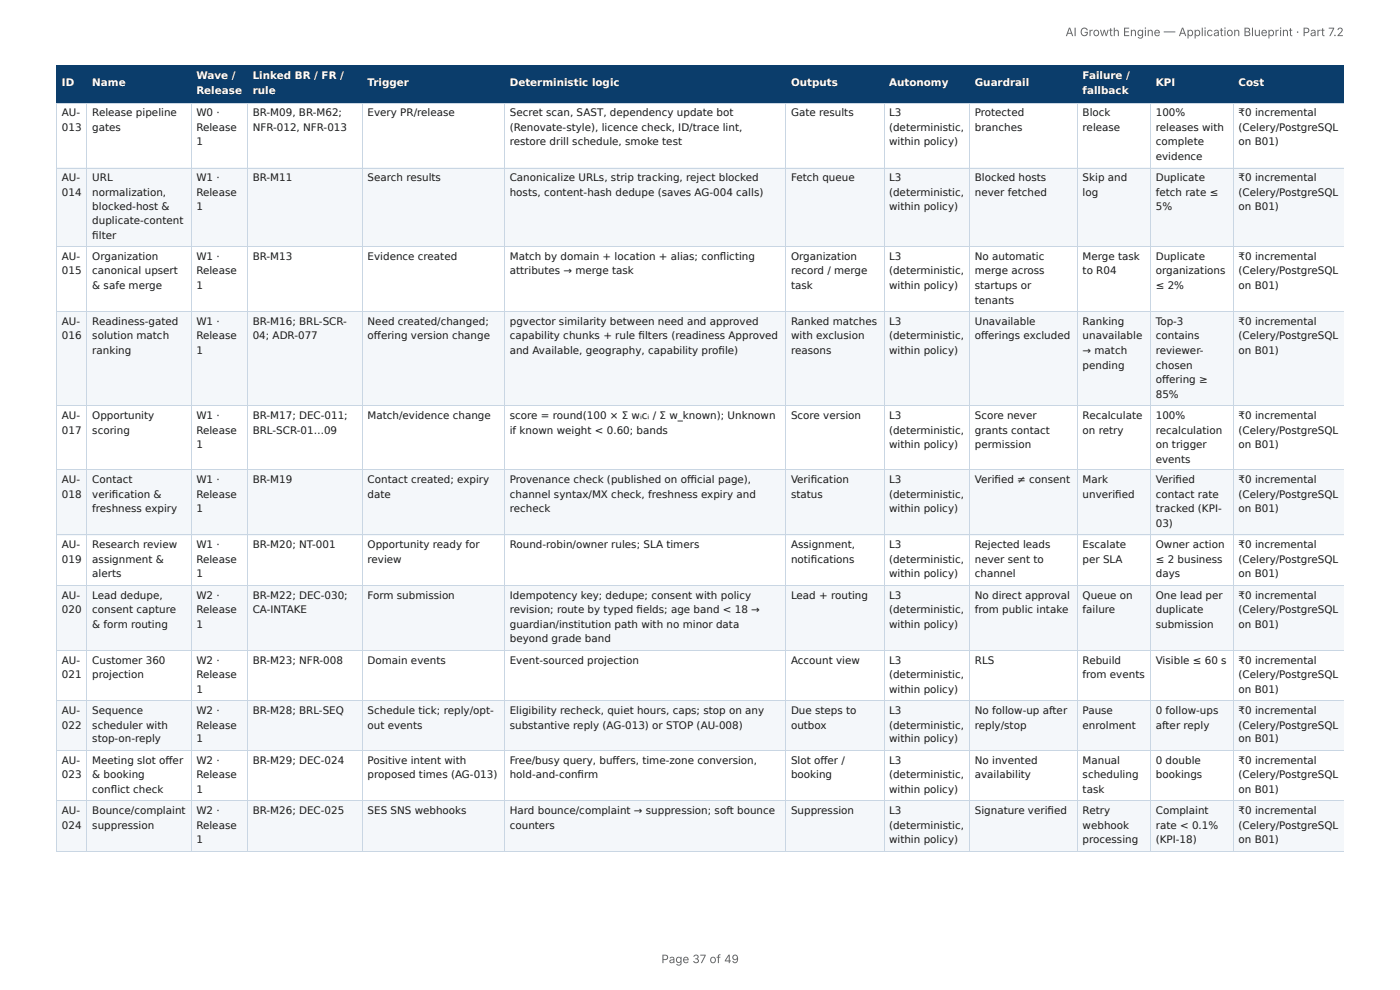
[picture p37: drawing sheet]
<svg xmlns="http://www.w3.org/2000/svg" width="297mm" height="210mm" viewBox="0 0 297 210" stroke-linecap="round" stroke-linejoin="round" font-family="sans-serif">
<defs><g id="words">
<g font-size="2.5" fill="#666">
<text x="226.3" y="7.7">AI Growth Engine — Application Blueprint · Part 7.2</text>
<text x="140.5" y="204.5">Page 37 of 49</text>
</g>
<g font-size="2.2" fill="#fff">
<text x="41.7" y="16.8">Wave /</text>
<text x="53.7" y="16.8">Linked BR / FR /</text>
<text x="229.9" y="16.8">Failure /</text>
<text x="13.1" y="18.3">ID</text>
<text x="19.6" y="18.3">Name</text>
<text x="41.7" y="19.9">Release</text>
<text x="53.7" y="19.9">rule</text>
<text x="78.1" y="18.3">Trigger</text>
<text x="108.3" y="18.3">Deterministic logic</text>
<text x="168" y="18.3">Outputs</text>
<text x="188.8" y="18.3">Autonomy</text>
<text x="207" y="18.3">Guardrail</text>
<text x="229.9" y="19.9">fallback</text>
<text x="245.5" y="18.3">KPI</text>
<text x="263.1" y="18.3">Cost</text>
</g>
<g font-size="2.2" fill="#1a1a1a">
<text x="13.1" y="24.7">AU-</text>
<text x="13.1" y="27.8">013</text>
<text x="19.6" y="24.7">Release pipeline</text>
<text x="19.6" y="27.8">gates</text>
<text x="41.7" y="24.7">W0 ·</text>
<text x="41.7" y="27.8">Release</text>
<text x="53.7" y="24.7">BR-M09, BR-M62;</text>
<text x="53.7" y="27.8">NFR-012, NFR-013</text>
<text x="78.1" y="24.7">Every PR/release</text>
<text x="108.3" y="24.7">Secret scan, SAST, dependency update bot</text>
<text x="108.3" y="27.8">(Renovate-style), licence check, ID/trace lint,</text>
<text x="168" y="24.7">Gate results</text>
<text x="188.8" y="24.7">L3</text>
<text x="188.8" y="27.8">(deterministic,</text>
<text x="207" y="24.7">Protected</text>
<text x="207" y="27.8">branches</text>
<text x="229.9" y="24.7">Block</text>
<text x="229.9" y="27.8">release</text>
<text x="245.5" y="24.7">100%</text>
<text x="245.5" y="27.8">releases with</text>
<text x="263.1" y="24.7">₹0 incremental</text>
<text x="263.1" y="27.8">(Celery/PostgreSQL</text>
<text x="41.7" y="30.9">1</text>
<text x="108.3" y="30.9">restore drill schedule, smoke test</text>
<text x="188.8" y="30.9">within policy)</text>
<text x="245.5" y="30.9">complete</text>
<text x="245.5" y="34">evidence</text>
<text x="263.1" y="30.9">on B01)</text>
<text x="13.1" y="38.5">AU-</text>
<text x="13.1" y="41.6">014</text>
<text x="19.6" y="38.5">URL</text>
<text x="19.6" y="41.6">normalization,</text>
<text x="41.7" y="38.5">W1 ·</text>
<text x="41.7" y="41.6">Release</text>
<text x="53.7" y="38.5">BR-M11</text>
<text x="78.1" y="38.5">Search results</text>
<text x="108.3" y="38.5">Canonicalize URLs, strip tracking, reject blocked</text>
<text x="108.3" y="41.6">hosts, content-hash dedupe (saves AG-004 calls)</text>
<text x="168" y="38.5">Fetch queue</text>
<text x="188.8" y="38.5">L3</text>
<text x="188.8" y="41.6">(deterministic,</text>
<text x="207" y="38.5">Blocked hosts</text>
<text x="207" y="41.6">never fetched</text>
<text x="229.9" y="38.5">Skip and</text>
<text x="229.9" y="41.6">log</text>
<text x="245.5" y="38.5">Duplicate</text>
<text x="245.5" y="41.6">fetch rate ≤</text>
<text x="263.1" y="38.5">₹0 incremental</text>
<text x="263.1" y="41.6">(Celery/PostgreSQL</text>
<text x="19.6" y="44.7">blocked-host &amp;</text>
<text x="19.6" y="47.6">duplicate-content</text>
<text x="41.7" y="44.7">1</text>
<text x="188.8" y="44.7">within policy)</text>
<text x="245.5" y="44.7">5%</text>
<text x="263.1" y="44.7">on B01)</text>
<text x="19.6" y="50.6">fi lter</text>
<text x="13.1" y="55.2">AU-</text>
<text x="13.1" y="58.3">015</text>
<text x="19.6" y="55.2">Organization</text>
<text x="19.6" y="58.3">canonical upsert</text>
<text x="41.7" y="55.2">W1 ·</text>
<text x="41.7" y="58.3">Release</text>
<text x="53.7" y="55.2">BR-M13</text>
<text x="78.1" y="55.2">Evidence created</text>
<text x="108.3" y="55.2">Match by domain + location + alias; confl icting</text>
<text x="108.3" y="58.3">attributes → merge task</text>
<text x="168" y="55.2">Organization</text>
<text x="168" y="58.3">record / merge</text>
<text x="188.8" y="55.2">L3</text>
<text x="188.8" y="58.3">(deterministic,</text>
<text x="207" y="55.2">No automatic</text>
<text x="207" y="58.3">merge across</text>
<text x="229.9" y="55.2">Merge task</text>
<text x="229.9" y="58.3">to R04</text>
<text x="245.5" y="55.2">Duplicate</text>
<text x="245.5" y="58.3">organizations</text>
<text x="263.1" y="55.2">₹0 incremental</text>
<text x="263.1" y="58.3">(Celery/PostgreSQL</text>
<text x="19.6" y="61.4">&amp; safe merge</text>
<text x="41.7" y="61.4">1</text>
<text x="168" y="61.4">task</text>
<text x="188.8" y="61.4">within policy)</text>
<text x="207" y="61.4">startups or</text>
<text x="207" y="64.5">tenants</text>
<text x="245.5" y="61.4">≤ 2%</text>
<text x="263.1" y="61.4">on B01)</text>
<text x="13.1" y="69">AU-</text>
<text x="19.6" y="69">Readiness-gated</text>
<text x="41.7" y="69">W1 ·</text>
<text x="53.7" y="69">BR-M16; BRL-SCR-</text>
<text x="78.1" y="69">Need created/changed;</text>
<text x="108.3" y="69">pgvector similarity between need and approved</text>
<text x="168" y="69">Ranked matches</text>
<text x="188.8" y="69">L3</text>
<text x="207" y="69">Unavailable</text>
<text x="229.9" y="69">Ranking</text>
<text x="245.5" y="69">Top-3</text>
<text x="263.1" y="69">₹0 incremental</text>
<text x="13.1" y="72.1">016</text>
<text x="19.6" y="72.1">solution match</text>
<text x="19.6" y="75.2">ranking</text>
<text x="41.7" y="72.1">Release</text>
<text x="41.7" y="75.2">1</text>
<text x="53.7" y="72.1">04; ADR-077</text>
<text x="78.1" y="72.1">off ering version change</text>
<text x="108.3" y="72.1">capability chunks + rule fi lters (readiness Approved</text>
<text x="108.3" y="75.2">and Available, geography, capability profi le)</text>
<text x="168" y="72.1">with exclusion</text>
<text x="168" y="75.2">reasons</text>
<text x="188.8" y="72.1">(deterministic,</text>
<text x="188.8" y="75.2">within policy)</text>
<text x="207" y="72.1">off erings excluded</text>
<text x="229.9" y="72.1">unavailable</text>
<text x="229.9" y="75.2">→ match</text>
<text x="245.5" y="72.1">contains</text>
<text x="245.5" y="75.2">reviewer-</text>
<text x="263.1" y="72.1">(Celery/PostgreSQL</text>
<text x="263.1" y="75.2">on B01)</text>
<text x="229.9" y="78.3">pending</text>
<text x="245.5" y="78.3">chosen</text>
<text x="245.5" y="81.4">off ering ≥</text>
<text x="13.1" y="89">AU-</text>
<text x="19.6" y="89">Opportunity</text>
<text x="41.7" y="89">W1 ·</text>
<text x="53.7" y="89">BR-M17; DEC-011;</text>
<text x="78.1" y="89">Match/evidence change</text>
<text x="108.3" y="89">score = round(100 × Σ wᵢcᵢ / Σ w_known); Unknown</text>
<text x="168" y="89">Score version</text>
<text x="188.8" y="89">L3</text>
<text x="207" y="89">Score never</text>
<text x="229.9" y="89">Recalculate</text>
<text x="245.5" y="84.4">85%</text>
<text x="245.5" y="89">100%</text>
<text x="263.1" y="89">₹0 incremental</text>
<text x="13.1" y="92.1">017</text>
<text x="19.6" y="92.1">scoring</text>
<text x="41.7" y="92.1">Release</text>
<text x="41.7" y="95.2">1</text>
<text x="53.7" y="92.1">BRL-SCR-01…09</text>
<text x="108.3" y="92.1">if known weight &lt; 0.60; bands</text>
<text x="188.8" y="92.1">(deterministic,</text>
<text x="188.8" y="95.2">within policy)</text>
<text x="207" y="92.1">grants contact</text>
<text x="207" y="95.2">permission</text>
<text x="229.9" y="92.1">on retry</text>
<text x="245.5" y="92.1">recalculation</text>
<text x="245.5" y="95.2">on trigger</text>
<text x="263.1" y="92.1">(Celery/PostgreSQL</text>
<text x="263.1" y="95.2">on B01)</text>
<text x="245.5" y="98.3">events</text>
<text x="13.1" y="102.6">AU-</text>
<text x="13.1" y="105.7">018</text>
<text x="19.6" y="102.6">Contact</text>
<text x="19.6" y="105.7">verifi cation &amp;</text>
<text x="41.7" y="102.6">W1 ·</text>
<text x="41.7" y="105.7">Release</text>
<text x="53.7" y="102.6">BR-M19</text>
<text x="78.1" y="102.6">Contact created; expiry</text>
<text x="78.1" y="105.7">date</text>
<text x="108.3" y="102.6">Provenance check (published on offi cial page),</text>
<text x="108.3" y="105.7">channel syntax/MX check, freshness expiry and</text>
<text x="168" y="102.6">Verifi cation</text>
<text x="168" y="105.7">status</text>
<text x="188.8" y="102.6">L3</text>
<text x="188.8" y="105.7">(deterministic,</text>
<text x="207" y="102.6">Verifi ed ≠ consent</text>
<text x="229.9" y="102.6">Mark</text>
<text x="229.9" y="105.7">unverifi ed</text>
<text x="245.5" y="102.6">Verifi ed</text>
<text x="245.5" y="105.7">contact rate</text>
<text x="263.1" y="102.6">₹0 incremental</text>
<text x="263.1" y="105.7">(Celery/PostgreSQL</text>
<text x="19.6" y="108.8">freshness expiry</text>
<text x="41.7" y="108.8">1</text>
<text x="108.3" y="108.8">recheck</text>
<text x="188.8" y="108.8">within policy)</text>
<text x="245.5" y="108.8">tracked (KPI-</text>
<text x="245.5" y="111.9">03)</text>
<text x="263.1" y="108.8">on B01)</text>
<text x="13.1" y="116.4">AU-</text>
<text x="13.1" y="119.5">019</text>
<text x="19.6" y="116.4">Research review</text>
<text x="19.6" y="119.5">assignment &amp;</text>
<text x="41.7" y="116.4">W1 ·</text>
<text x="41.7" y="119.5">Release</text>
<text x="53.7" y="116.4">BR-M20; NT-001</text>
<text x="78.1" y="116.4">Opportunity ready for</text>
<text x="78.1" y="119.5">review</text>
<text x="108.3" y="116.4">Round-robin/owner rules; SLA timers</text>
<text x="168" y="116.4">Assignment,</text>
<text x="168" y="119.5">notifi cations</text>
<text x="188.8" y="116.4">L3</text>
<text x="188.8" y="119.5">(deterministic,</text>
<text x="207" y="116.4">Rejected leads</text>
<text x="207" y="119.5">never sent to</text>
<text x="229.9" y="116.4">Escalate</text>
<text x="229.9" y="119.5">per SLA</text>
<text x="245.5" y="116.4">Owner action</text>
<text x="245.5" y="119.5">≤ 2 business</text>
<text x="263.1" y="116.4">₹0 incremental</text>
<text x="263.1" y="119.5">(Celery/PostgreSQL</text>
<text x="19.6" y="122.6">alerts</text>
<text x="41.7" y="122.6">1</text>
<text x="188.8" y="122.6">within policy)</text>
<text x="207" y="122.6">channel</text>
<text x="245.5" y="122.6">days</text>
<text x="263.1" y="122.6">on B01)</text>
<text x="13.1" y="127.1">AU-</text>
<text x="13.1" y="130.2">020</text>
<text x="19.6" y="127.1">Lead dedupe,</text>
<text x="19.6" y="130.2">consent capture</text>
<text x="41.7" y="127.1">W2 ·</text>
<text x="41.7" y="130.2">Release</text>
<text x="53.7" y="127.1">BR-M22; DEC-030;</text>
<text x="53.7" y="130.2">CA-INTAKE</text>
<text x="78.1" y="127.1">Form submission</text>
<text x="108.3" y="127.1">Idempotency key; dedupe; consent with policy</text>
<text x="108.3" y="130.2">revision; route by typed fi elds; age band &lt; 18 →</text>
<text x="168" y="127.1">Lead + routing</text>
<text x="188.8" y="127.1">L3</text>
<text x="188.8" y="130.2">(deterministic,</text>
<text x="207" y="127.1">No direct approval</text>
<text x="207" y="130.2">from public intake</text>
<text x="229.9" y="127.1">Queue on</text>
<text x="229.9" y="130.2">failure</text>
<text x="245.5" y="127.1">One lead per</text>
<text x="245.5" y="130.2">duplicate</text>
<text x="263.1" y="127.1">₹0 incremental</text>
<text x="263.1" y="130.2">(Celery/PostgreSQL</text>
<text x="19.6" y="133.3">&amp; form routing</text>
<text x="41.7" y="133.3">1</text>
<text x="108.3" y="133.3">guardian/institution path with no minor data</text>
<text x="108.3" y="136.4">beyond grade band</text>
<text x="188.8" y="133.3">within policy)</text>
<text x="245.5" y="133.3">submission</text>
<text x="263.1" y="133.3">on B01)</text>
<text x="13.1" y="140.9">AU-</text>
<text x="19.6" y="140.9">Customer 360</text>
<text x="41.7" y="140.9">W2 ·</text>
<text x="53.7" y="140.9">BR-M23; NFR-008</text>
<text x="78.1" y="140.9">Domain events</text>
<text x="108.3" y="140.9">Event-sourced projection</text>
<text x="168" y="140.9">Account view</text>
<text x="188.8" y="140.9">L3</text>
<text x="207" y="140.9">RLS</text>
<text x="229.9" y="140.9">Rebuild</text>
<text x="245.5" y="140.9">Visible ≤ 60 s</text>
<text x="263.1" y="140.9">₹0 incremental</text>
<text x="13.1" y="144">021</text>
<text x="19.6" y="144">projection</text>
<text x="41.7" y="144">Release</text>
<text x="41.7" y="147.1">1</text>
<text x="188.8" y="144">(deterministic,</text>
<text x="188.8" y="147.1">within policy)</text>
<text x="229.9" y="144">from events</text>
<text x="263.1" y="144">(Celery/PostgreSQL</text>
<text x="263.1" y="147.1">on B01)</text>
<text x="13.1" y="151.6">AU-</text>
<text x="13.1" y="154.7">022</text>
<text x="19.6" y="151.6">Sequence</text>
<text x="19.6" y="154.7">scheduler with</text>
<text x="41.7" y="151.6">W2 ·</text>
<text x="41.7" y="154.7">Release</text>
<text x="53.7" y="151.6">BR-M28; BRL-SEQ</text>
<text x="78.1" y="151.6">Schedule tick; reply/opt-</text>
<text x="78.1" y="154.7">out events</text>
<text x="108.3" y="151.6">Eligibility recheck, quiet hours, caps; stop on any</text>
<text x="108.3" y="154.7">substantive reply (AG-013) or STOP (AU-008)</text>
<text x="168" y="151.6">Due steps to</text>
<text x="168" y="154.7">outbox</text>
<text x="188.8" y="151.6">L3</text>
<text x="188.8" y="154.7">(deterministic,</text>
<text x="207" y="151.6">No follow-up after</text>
<text x="207" y="154.7">reply/stop</text>
<text x="229.9" y="151.6">Pause</text>
<text x="229.9" y="154.7">enrolment</text>
<text x="245.5" y="151.6">0 follow-ups</text>
<text x="245.5" y="154.7">after reply</text>
<text x="263.1" y="151.6">₹0 incremental</text>
<text x="263.1" y="154.7">(Celery/PostgreSQL</text>
<text x="19.6" y="157.6">stop-on-reply</text>
<text x="41.7" y="157.6">1</text>
<text x="188.8" y="157.6">within policy)</text>
<text x="263.1" y="157.6">on B01)</text>
<text x="13.1" y="162.1">AU-</text>
<text x="13.1" y="165.2">023</text>
<text x="19.6" y="162.1">Meeting slot off er</text>
<text x="19.6" y="165.2">&amp; booking</text>
<text x="41.7" y="162.1">W2 ·</text>
<text x="41.7" y="165.2">Release</text>
<text x="53.7" y="162.1">BR-M29; DEC-024</text>
<text x="78.1" y="162.1">Positive intent with</text>
<text x="78.1" y="165.2">proposed times (AG-013)</text>
<text x="108.3" y="162.1">Free/busy query, buff ers, time-zone conversion,</text>
<text x="108.3" y="165.2">hold-and-confi rm</text>
<text x="168" y="162.1">Slot off er /</text>
<text x="168" y="165.2">booking</text>
<text x="188.8" y="162.1">L3</text>
<text x="188.8" y="165.2">(deterministic,</text>
<text x="207" y="162.1">No invented</text>
<text x="207" y="165.2">availability</text>
<text x="229.9" y="162.1">Manual</text>
<text x="229.9" y="165.2">scheduling</text>
<text x="245.5" y="162.1">0 double</text>
<text x="245.5" y="165.2">bookings</text>
<text x="263.1" y="162.1">₹0 incremental</text>
<text x="263.1" y="165.2">(Celery/PostgreSQL</text>
<text x="13.1" y="172.9">AU-</text>
<text x="19.6" y="168.3">confl ict check</text>
<text x="19.6" y="172.9">Bounce/complaint</text>
<text x="41.7" y="168.3">1</text>
<text x="41.7" y="172.9">W2 ·</text>
<text x="53.7" y="172.9">BR-M26; DEC-025</text>
<text x="78.1" y="172.9">SES SNS webhooks</text>
<text x="108.3" y="172.9">Hard bounce/complaint → suppression; soft bounce</text>
<text x="168" y="172.9">Suppression</text>
<text x="188.8" y="168.3">within policy)</text>
<text x="188.8" y="172.9">L3</text>
<text x="207" y="172.9">Signature verifi ed</text>
<text x="229.9" y="168.3">task</text>
<text x="229.9" y="172.9">Retry</text>
<text x="245.5" y="172.9">Complaint</text>
<text x="263.1" y="168.3">on B01)</text>
<text x="263.1" y="172.9">₹0 incremental</text>
<text x="13.1" y="175.9">024</text>
<text x="19.6" y="175.9">suppression</text>
<text x="41.7" y="175.9">Release</text>
<text x="41.7" y="179">1</text>
<text x="108.3" y="175.9">counters</text>
<text x="188.8" y="175.9">(deterministic,</text>
<text x="188.8" y="179">within policy)</text>
<text x="229.9" y="175.9">webhook</text>
<text x="229.9" y="179">processing</text>
<text x="245.5" y="175.9">rate &lt; 0.1%</text>
<text x="245.5" y="179">(KPI-18)</text>
<text x="263.1" y="175.9">(Celery/PostgreSQL</text>
<text x="263.1" y="179">on B01)</text>
</g>
</g></defs>
<g fill="#0b3d6b">
<path d="M12.1 14h6.4v7.8h-6.4z"/>
<path d="M18.5 14h22.1v7.8h-22.1z"/>
<path d="M40.6 14h11.9v7.8h-11.9z"/>
<path d="M52.5 14h24.5v7.8h-24.5z"/>
<path d="M77 14h30.1v7.8h-30.1z"/>
<path d="M107.1 14h59.8v7.8h-59.8z"/>
<path d="M166.9 14h20.8v7.8h-20.8z"/>
<path d="M187.7 14h18.1v7.8h-18.1z"/>
<path d="M205.8 14h23.1v7.8h-23.1z"/>
<path d="M228.9 14h15.5v7.8h-15.5z"/>
<path d="M244.4 14h17.5v7.8h-17.5z"/>
<path d="M261.9 14h23.5v7.8h-23.5z"/>
</g>
<g fill="#f4f7fa">
<path d="M12.1 35.6h6.4v16.9h-6.4z"/>
<path d="M18.5 35.6h22.1v16.9h-22.1z"/>
<path d="M40.6 35.6h11.9v16.9h-11.9z"/>
<path d="M52.5 35.6h24.5v16.9h-24.5z"/>
<path d="M77 35.6h30.1v16.9h-30.1z"/>
<path d="M107.1 35.6h59.8v16.9h-59.8z"/>
<path d="M166.9 35.6h20.8v16.9h-20.8z"/>
<path d="M187.7 35.6h18.1v16.9h-18.1z"/>
<path d="M205.8 35.6h23.1v16.9h-23.1z"/>
<path d="M228.9 35.6h15.5v16.9h-15.5z"/>
<path d="M244.4 35.6h17.5v16.9h-17.5z"/>
<path d="M261.9 35.6h23.5v16.9h-23.5z"/>
<path d="M12.1 66.3h6.4v19.8h-6.4z"/>
<path d="M18.5 66.3h22.1v19.8h-22.1z"/>
<path d="M40.6 66.3h11.9v19.8h-11.9z"/>
<path d="M52.5 66.3h24.5v19.8h-24.5z"/>
<path d="M77 66.3h30.1v19.8h-30.1z"/>
<path d="M107.1 66.3h59.8v19.8h-59.8z"/>
<path d="M166.9 66.3h20.8v19.8h-20.8z"/>
<path d="M187.7 66.3h18.1v19.8h-18.1z"/>
<path d="M205.8 66.3h23.1v19.8h-23.1z"/>
<path d="M228.9 66.3h15.5v19.8h-15.5z"/>
<path d="M244.4 66.3h17.5v19.8h-17.5z"/>
<path d="M261.9 66.3h23.5v19.8h-23.5z"/>
<path d="M12.1 99.9h6.4v13.8h-6.4z"/>
<path d="M18.5 99.9h22.1v13.8h-22.1z"/>
<path d="M40.6 99.9h11.9v13.8h-11.9z"/>
<path d="M52.5 99.9h24.5v13.8h-24.5z"/>
<path d="M77 99.9h30.1v13.8h-30.1z"/>
<path d="M107.1 99.9h59.8v13.8h-59.8z"/>
<path d="M166.9 99.9h20.8v13.8h-20.8z"/>
<path d="M187.7 99.9h18.1v13.8h-18.1z"/>
<path d="M205.8 99.9h23.1v13.8h-23.1z"/>
<path d="M228.9 99.9h15.5v13.8h-15.5z"/>
<path d="M244.4 99.9h17.5v13.8h-17.5z"/>
<path d="M261.9 99.9h23.5v13.8h-23.5z"/>
<path d="M12.1 124.4h6.4v13.6h-6.4z"/>
<path d="M18.5 124.4h22.1v13.6h-22.1z"/>
<path d="M40.6 124.4h11.9v13.6h-11.9z"/>
<path d="M52.5 124.4h24.5v13.6h-24.5z"/>
<path d="M77 124.4h30.1v13.6h-30.1z"/>
<path d="M107.1 124.4h59.8v13.6h-59.8z"/>
<path d="M166.9 124.4h20.8v13.6h-20.8z"/>
<path d="M187.7 124.4h18.1v13.6h-18.1z"/>
<path d="M205.8 124.4h23.1v13.6h-23.1z"/>
<path d="M228.9 124.4h15.5v13.6h-15.5z"/>
<path d="M244.4 124.4h17.5v13.6h-17.5z"/>
<path d="M261.9 124.4h23.5v13.6h-23.5z"/>
<path d="M12.1 148.7h6.4v10.8h-6.4z"/>
<path d="M18.5 148.7h22.1v10.8h-22.1z"/>
<path d="M40.6 148.7h11.9v10.8h-11.9z"/>
<path d="M52.5 148.7h24.5v10.8h-24.5z"/>
<path d="M77 148.7h30.1v10.8h-30.1z"/>
<path d="M107.1 148.7h59.8v10.8h-59.8z"/>
<path d="M166.9 148.7h20.8v10.8h-20.8z"/>
<path d="M187.7 148.7h18.1v10.8h-18.1z"/>
<path d="M205.8 148.7h23.1v10.8h-23.1z"/>
<path d="M228.9 148.7h15.5v10.8h-15.5z"/>
<path d="M244.4 148.7h17.5v10.8h-17.5z"/>
<path d="M261.9 148.7h23.5v10.8h-23.5z"/>
<path d="M12.1 170.2h6.4v10.7h-6.4z"/>
<path d="M18.5 170.2h22.1v10.7h-22.1z"/>
<path d="M40.6 170.2h11.9v10.7h-11.9z"/>
<path d="M52.5 170.2h24.5v10.7h-24.5z"/>
<path d="M77 170.2h30.1v10.7h-30.1z"/>
<path d="M107.1 170.2h59.8v10.7h-59.8z"/>
<path d="M166.9 170.2h20.8v10.7h-20.8z"/>
<path d="M187.7 170.2h18.1v10.7h-18.1z"/>
<path d="M205.8 170.2h23.1v10.7h-23.1z"/>
<path d="M228.9 170.2h15.5v10.7h-15.5z"/>
<path d="M244.4 170.2h17.5v10.7h-17.5z"/>
<path d="M261.9 170.2h23.5v10.7h-23.5z"/>
</g>
<g fill="none" stroke="#0b3d6b" stroke-width=".21">
<path d="M11.9 13.9h273.5M12 13.8v8.2M18.4 13.8v8.2M40.7 13.8v8.2M52.6 13.8v8.2M76.9 13.8v8.2M107.2 13.8v8.2M166.8 13.8v8.2M187.8 13.8v8.2M205.9 13.8v8.2M228.8 13.8v8.2M244.3 13.8v8.2"/>
<path d="M262 13.8v8.2M11.9 21.9h273.5"/>
</g>
<g fill="none" stroke="#c9d6e3" stroke-width=".21">
<path d="M11.9 21.9h273.5M11.9 35.7h273.5M12 22v158.9M18.4 22v158.9M40.7 22v158.9M52.6 22v158.9M76.9 22v158.9M107.2 22v158.9M166.8 22v158.9M187.8 22v158.9M205.9 22v158.9M228.8 22v158.9"/>
<path d="M244.3 22v158.9M262 22v158.9M11.9 52.4h273.5M11.9 66.2h273.5M11.9 86.2h273.5M11.9 99.8h273.5M11.9 113.6h273.5M11.9 124.3h273.5M11.9 138.1h273.5M11.9 148.8h273.5M11.9 159.4h273.5M11.9 170.1h273.5"/>
<path d="M11.9 180.8h273.5"/>
</g>
<use href="#words"/>
</svg>
